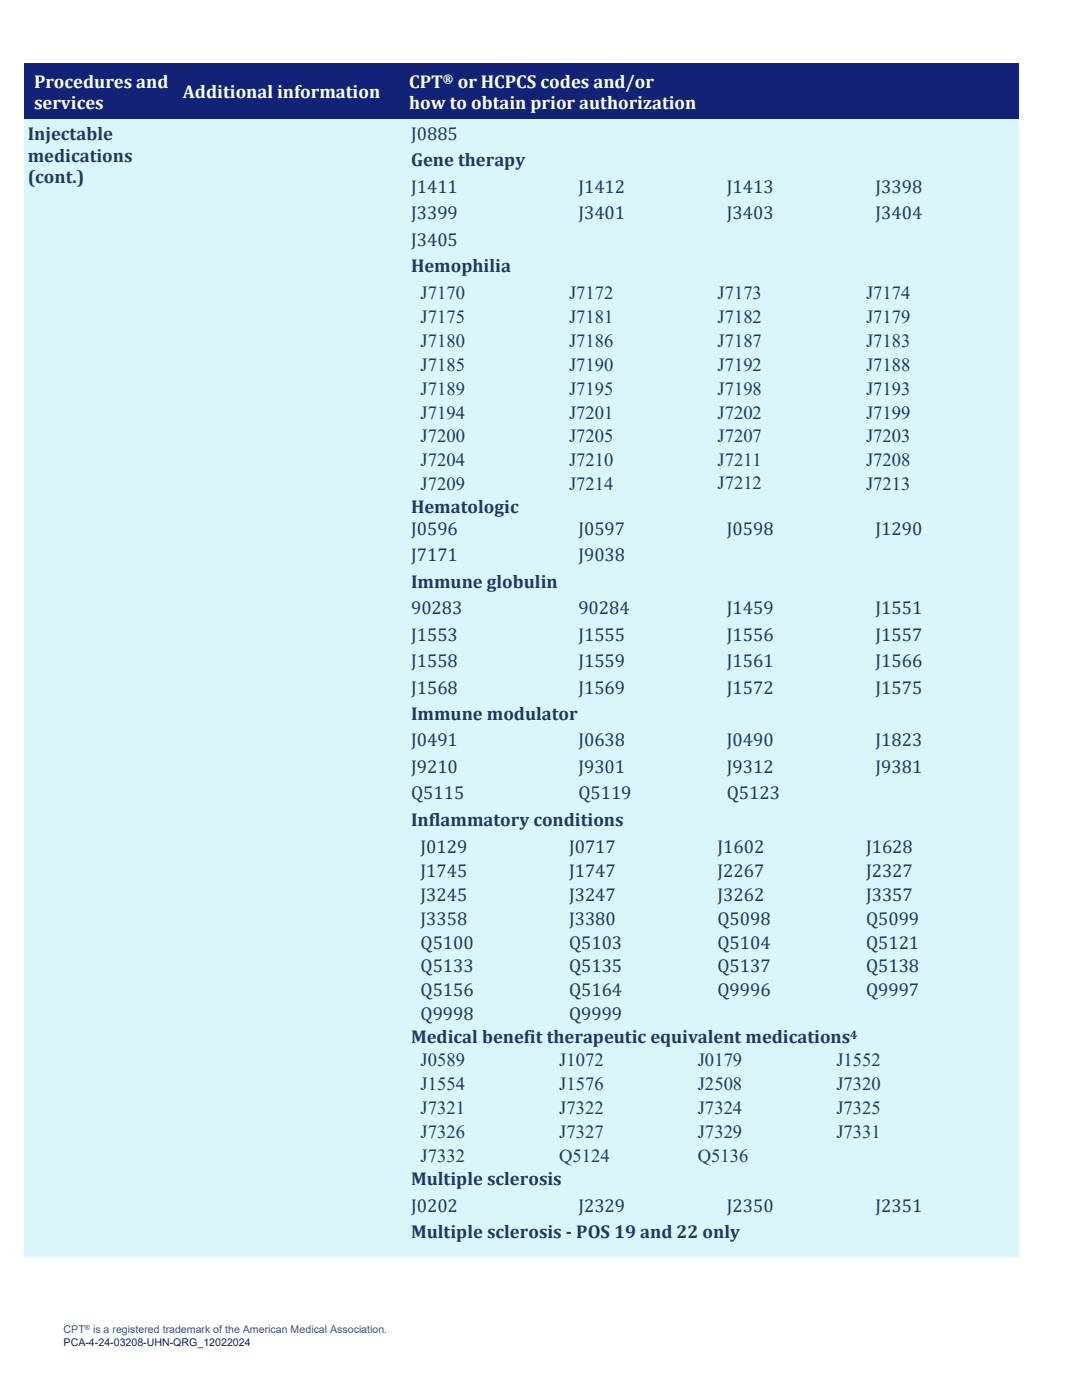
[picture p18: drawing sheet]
<svg xmlns="http://www.w3.org/2000/svg" width="216mm" height="279mm" viewBox="0 0 216 279" stroke-linecap="round" stroke-linejoin="round" font-family="sans-serif">
<defs><g id="words">
<g font-size="3.7" fill="#fff">
<text x="6.8" y="17.5">Procedures and</text>
<text x="81.6" y="17.5">CPT</text>
<text x="91.3" y="17.5">or HCPCS codes and/or</text>
<text x="6.8" y="21.8">services</text>
<text x="36.5" y="19.6">Additional information</text>
<text x="81.6" y="21.8">how to obtain prior authorization</text>
</g>
<g font-size="3.7" fill="#1f3864">
<text x="5.5" y="27.9">Injectable</text>
<text x="82" y="27.9">J0885</text>
<text x="5.5" y="32.3">medications</text>
<text x="82" y="33.2">Gene therapy</text>
<text x="5.5" y="36.6">(cont.)</text>
<text x="82" y="38.5">J1411</text>
<text x="115.4" y="38.5">J1412</text>
<text x="145" y="38.5">J1413</text>
<text x="174.7" y="38.5">J3398</text>
<text x="82" y="43.7">J3399</text>
<text x="115.4" y="43.7">J3401</text>
<text x="145" y="43.7">J3403</text>
<text x="174.7" y="43.7">J3404</text>
<text x="82" y="49">J3405</text>
<text x="82" y="54.3">Hemophilia</text>
<text x="83.9" y="59.7">J7170</text>
<text x="113.5" y="59.7">J7172</text>
<text x="143.2" y="59.7">J7173</text>
<text x="172.8" y="59.7">J7174</text>
<text x="83.9" y="64.5">J7175</text>
<text x="113.5" y="64.5">J7181</text>
<text x="143.2" y="64.5">J7182</text>
<text x="172.8" y="64.5">J7179</text>
<text x="83.9" y="69.3">J7180</text>
<text x="113.5" y="69.3">J7186</text>
<text x="143.2" y="69.3">J7187</text>
<text x="172.8" y="69.3">J7183</text>
<text x="83.9" y="74">J7185</text>
<text x="113.5" y="74">J7190</text>
<text x="143.2" y="74">J7192</text>
<text x="172.8" y="74">J7188</text>
<text x="83.9" y="78.8">J7189</text>
<text x="83.9" y="83.5">J7194</text>
<text x="113.5" y="78.8">J7195</text>
<text x="113.5" y="83.5">J7201</text>
<text x="143.2" y="78.8">J7198</text>
<text x="143.2" y="83.5">J7202</text>
<text x="172.8" y="78.8">J7193</text>
<text x="172.8" y="83.5">J7199</text>
<text x="83.9" y="88.3">J7200</text>
<text x="113.5" y="88.3">J7205</text>
<text x="143.2" y="88.3">J7207</text>
<text x="172.8" y="88.3">J7203</text>
<text x="83.9" y="93.1">J7204</text>
<text x="113.5" y="93.1">J7210</text>
<text x="143.2" y="93.1">J7211</text>
<text x="172.8" y="93.1">J7208</text>
<text x="83.9" y="97.8">J7209</text>
<text x="113.5" y="97.8">J7214</text>
<text x="143.2" y="97.6">J7212</text>
<text x="172.8" y="97.8">J7213</text>
<text x="82" y="102.4">Hematologic</text>
<text x="82" y="106.8">J0596</text>
<text x="115.4" y="106.8">J0597</text>
<text x="145" y="106.8">J0598</text>
<text x="174.7" y="106.8">J1290</text>
<text x="82" y="112">J7171</text>
<text x="115.4" y="112">J9038</text>
<text x="82" y="117.3">Immune globulin</text>
<text x="82" y="122.6">90283</text>
<text x="115.4" y="122.6">90284</text>
<text x="145" y="122.6">J1459</text>
<text x="174.7" y="122.6">J1551</text>
<text x="82" y="127.8">J1553</text>
<text x="115.4" y="127.8">J1555</text>
<text x="145" y="127.8">J1556</text>
<text x="174.7" y="127.8">J1557</text>
<text x="82" y="133.1">J1558</text>
<text x="115.4" y="133.1">J1559</text>
<text x="145" y="133.1">J1561</text>
<text x="174.7" y="133.1">J1566</text>
<text x="82" y="138.4">J1568</text>
<text x="82" y="143.7">Immune modulator</text>
<text x="115.4" y="138.4">J1569</text>
<text x="145" y="138.4">J1572</text>
<text x="174.7" y="138.4">J1575</text>
<text x="82" y="148.9">J0491</text>
<text x="115.4" y="148.9">J0638</text>
<text x="145" y="148.9">J0490</text>
<text x="174.7" y="148.9">J1823</text>
<text x="82" y="154.2">J9210</text>
<text x="115.4" y="154.2">J9301</text>
<text x="145" y="154.2">J9312</text>
<text x="174.7" y="154.2">J9381</text>
<text x="82" y="159.5">Q5115</text>
<text x="115.4" y="159.5">Q5119</text>
<text x="145" y="159.5">Q5123</text>
<text x="82" y="164.8">Inflammatory conditions</text>
<text x="83.9" y="170.3">J0129</text>
<text x="113.5" y="170.3">J0717</text>
<text x="143.2" y="170.3">J1602</text>
<text x="172.8" y="170.3">J1628</text>
<text x="83.9" y="175">J1745</text>
<text x="83.9" y="179.8">J3245</text>
<text x="113.5" y="175">J1747</text>
<text x="113.5" y="179.8">J3247</text>
<text x="143.2" y="175">J2267</text>
<text x="143.2" y="179.8">J3262</text>
<text x="172.8" y="175">J2327</text>
<text x="172.8" y="179.8">J3357</text>
<text x="83.9" y="184.6">J3358</text>
<text x="113.5" y="184.6">J3380</text>
<text x="143.2" y="184.6">Q5098</text>
<text x="172.8" y="184.6">Q5099</text>
<text x="83.9" y="189.3">Q5100</text>
<text x="113.5" y="189.3">Q5103</text>
<text x="143.2" y="189.3">Q5104</text>
<text x="172.8" y="189.3">Q5121</text>
<text x="83.9" y="194.1">Q5133</text>
<text x="113.5" y="194.1">Q5135</text>
<text x="143.2" y="194.1">Q5137</text>
<text x="172.8" y="194.1">Q5138</text>
<text x="83.9" y="198.8">Q5156</text>
<text x="83.9" y="203.6">Q9998</text>
<text x="113.5" y="198.8">Q5164</text>
<text x="113.5" y="203.6">Q9999</text>
<text x="143.2" y="198.8">Q9996</text>
<text x="172.8" y="198.8">Q9997</text>
<text x="82" y="208.2">Medical benefit therapeutic equivalent medications</text>
<text x="83.9" y="212.7">J0589</text>
<text x="111.6" y="212.7">J1072</text>
<text x="139.2" y="212.7">J0179</text>
<text x="166.9" y="212.7">J1552</text>
<text x="83.9" y="217.5">J1554</text>
<text x="111.6" y="217.5">J1576</text>
<text x="139.2" y="217.5">J2508</text>
<text x="166.9" y="217.5">J7320</text>
<text x="83.9" y="222.3">J7321</text>
<text x="83.9" y="227.1">J7326</text>
<text x="111.6" y="222.3">J7322</text>
<text x="111.6" y="227.1">J7327</text>
<text x="139.2" y="222.3">J7324</text>
<text x="139.2" y="227.1">J7329</text>
<text x="166.9" y="222.3">J7325</text>
<text x="166.9" y="227.1">J7331</text>
<text x="83.9" y="232">J7332</text>
<text x="111.6" y="232">Q5124</text>
<text x="139.2" y="232">Q5136</text>
<text x="82" y="236.6">Multiple sclerosis</text>
<text x="82" y="241.8">J0202</text>
<text x="115.4" y="241.8">J2329</text>
<text x="145" y="241.8">J2350</text>
<text x="174.7" y="241.8">J2351</text>
<text x="82" y="247.1">Multiple sclerosis - POS 19 and 22 only</text>
</g>
<text font-size="2.5" fill="#fff" x="88.4" y="16.6">®</text>
<text font-size="2.5" fill="#1f3864" x="169.7" y="207.3">4</text>
<g font-size="2.1" fill="#44546a">
<text x="12.7" y="266.1">CPT</text>
<text x="18.6" y="266.1">is a registered trademark of the American Medical Association.</text>
</g>
<text font-size="2.1" fill="#222a35" x="12.7" y="268.5">PCA-4-24-03208-UHN-QRG_12022024</text>
<text font-size="1.4" fill="#44546a" x="16.9" y="265.4">®</text>
</g></defs>
<g fill="#122377">
<path d="M4.8 12.7h29.7v11.2h-29.7z" fill-rule="evenodd"/>
<path d="M5.5 13.9h28.2v4.4h-28.2z" fill-rule="evenodd"/>
<path d="M5.5 18.3h28.2v4.3h-28.2z" fill-rule="evenodd"/>
<path d="M34.5 12.7h44.9v11.2h-44.9z" fill-rule="evenodd"/>
<path d="M35.2 16.1h43.4v4.4h-43.4z" fill-rule="evenodd"/>
<path d="M79.4 12.7h123.8v11.2h-123.8z" fill-rule="evenodd"/>
<path d="M80.1 13.9h122.3v4.4h-122.3z" fill-rule="evenodd"/>
<path d="M80.1 18.3h122.3v4.3h-122.3z" fill-rule="evenodd"/>
<path d="M4.8 12.7h29.7v.5h-29.7z" fill-rule="evenodd"/>
<path d="M34.5 12.7h44.9v.5h-44.9z" fill-rule="evenodd"/>
<path d="M79.4 12.7h123.8v.5h-123.8z" fill-rule="evenodd"/>
<path d="M4.8 23.4h29.7v.5h-29.7z" fill-rule="evenodd"/>
<path d="M34.5 23.4h44.9v.5h-44.9z" fill-rule="evenodd"/>
<path d="M79.4 23.4h123.8v.5h-123.8z" fill-rule="evenodd"/>
</g>
<g fill="#d9f6fa">
<path d="M4.8 23.9h29.7v226.8h-29.7z" fill-rule="evenodd"/>
<path d="M5.5 28.7h28.2v4.4h-28.2z" fill-rule="evenodd"/>
<path d="M5.5 33.1h28.2v4.3h-28.2z" fill-rule="evenodd"/>
<path d="M5.5 37.4h28.2v4.4h-28.2z" fill-rule="evenodd"/>
<path d="M5.5 41.8h28.2v4.3h-28.2z" fill-rule="evenodd"/>
<path d="M5.5 46.1h28.2v4.3h-28.2z" fill-rule="evenodd"/>
<path d="M5.5 50.4h28.2v4.4h-28.2z" fill-rule="evenodd"/>
<path d="M5.5 54.8h28.2v4.3h-28.2z" fill-rule="evenodd"/>
<path d="M5.5 59.1h28.2v4.4h-28.2z" fill-rule="evenodd"/>
<path d="M5.5 63.5h28.2v4.3h-28.2z" fill-rule="evenodd"/>
<path d="M5.5 67.8h28.2v4.4h-28.2z" fill-rule="evenodd"/>
<path d="M5.5 72.2h28.2v4.3h-28.2z" fill-rule="evenodd"/>
<path d="M5.5 76.5h28.2v4.4h-28.2z" fill-rule="evenodd"/>
<path d="M5.5 80.9h28.2v4.3h-28.2z" fill-rule="evenodd"/>
<path d="M5.5 85.2h28.2v4.3h-28.2z" fill-rule="evenodd"/>
<path d="M5.5 89.5h28.2v4.4h-28.2z" fill-rule="evenodd"/>
<path d="M5.5 93.9h28.2v4.3h-28.2z" fill-rule="evenodd"/>
<path d="M5.5 98.2h28.2v4.4h-28.2z" fill-rule="evenodd"/>
<path d="M5.5 102.6h28.2v4.3h-28.2z" fill-rule="evenodd"/>
<path d="M5.5 106.9h28.2v4.4h-28.2z" fill-rule="evenodd"/>
<path d="M5.5 111.3h28.2v4.3h-28.2z" fill-rule="evenodd"/>
<path d="M5.5 115.6h28.2v4.3h-28.2z" fill-rule="evenodd"/>
<path d="M5.5 119.9h28.2v4.4h-28.2z" fill-rule="evenodd"/>
<path d="M5.5 124.3h28.2v4.3h-28.2z" fill-rule="evenodd"/>
<path d="M5.5 128.6h28.2v4.4h-28.2z" fill-rule="evenodd"/>
<path d="M5.5 133h28.2v4.3h-28.2z" fill-rule="evenodd"/>
<path d="M5.5 137.3h28.2v4.3h-28.2z" fill-rule="evenodd"/>
<path d="M5.5 141.6h28.2v4.4h-28.2z" fill-rule="evenodd"/>
<path d="M5.5 146h28.2v4.3h-28.2z" fill-rule="evenodd"/>
<path d="M5.5 150.3h28.2v4.4h-28.2z" fill-rule="evenodd"/>
<path d="M5.5 154.7h28.2v4.3h-28.2z" fill-rule="evenodd"/>
<path d="M5.5 159h28.2v4.4h-28.2z" fill-rule="evenodd"/>
<path d="M5.5 163.4h28.2v4.3h-28.2z" fill-rule="evenodd"/>
<path d="M5.5 167.7h28.2v4.3h-28.2z" fill-rule="evenodd"/>
<path d="M5.5 172h28.2v4.4h-28.2z" fill-rule="evenodd"/>
<path d="M5.5 176.4h28.2v4.3h-28.2z" fill-rule="evenodd"/>
<path d="M5.5 180.7h28.2v4.4h-28.2z" fill-rule="evenodd"/>
<path d="M5.5 185.1h28.2v4.3h-28.2z" fill-rule="evenodd"/>
<path d="M5.5 189.4h28.2v4.4h-28.2z" fill-rule="evenodd"/>
<path d="M5.5 193.8h28.2v4.3h-28.2z" fill-rule="evenodd"/>
<path d="M5.5 198.1h28.2v4.3h-28.2z" fill-rule="evenodd"/>
<path d="M5.5 202.4h28.2v4.4h-28.2z" fill-rule="evenodd"/>
<path d="M5.5 206.8h28.2v4.3h-28.2z" fill-rule="evenodd"/>
<path d="M5.5 211.1h28.2v4.4h-28.2z" fill-rule="evenodd"/>
<path d="M5.5 215.5h28.2v4.3h-28.2z" fill-rule="evenodd"/>
<path d="M5.5 219.8h28.2v4.4h-28.2z" fill-rule="evenodd"/>
<path d="M5.5 224.2h28.2v4.3h-28.2z" fill-rule="evenodd"/>
<path d="M5.5 228.5h28.2v4.3h-28.2z" fill-rule="evenodd"/>
<path d="M5.5 232.8h28.2v4.4h-28.2z" fill-rule="evenodd"/>
<path d="M5.5 237.2h28.2v4.3h-28.2z" fill-rule="evenodd"/>
<path d="M5.5 241.5h28.2v4.4h-28.2z" fill-rule="evenodd"/>
<path d="M34.5 23.9h44.9v226.8h-44.9z" fill-rule="evenodd"/>
<path d="M79.4 23.9h123.8v226.8h-123.8z" fill-rule="evenodd"/>
<path d="M80.1 24.4h33.4v5.3h-33.4z" fill-rule="evenodd"/>
<path d="M113.5 24.4h29.7v5.3h-29.7z" fill-rule="evenodd"/>
<path d="M143.1 24.4h29.7v5.3h-29.7z" fill-rule="evenodd"/>
<path d="M172.8 24.4h29.6v5.3h-29.6z" fill-rule="evenodd"/>
<path d="M80.1 29.7h122.3v5.2h-122.3z" fill-rule="evenodd"/>
<path d="M80.1 34.9h33.4v5.3h-33.4z" fill-rule="evenodd"/>
<path d="M113.5 34.9h29.7v5.3h-29.7z" fill-rule="evenodd"/>
<path d="M143.1 34.9h29.7v5.3h-29.7z" fill-rule="evenodd"/>
<path d="M172.8 34.9h29.6v5.3h-29.6z" fill-rule="evenodd"/>
<path d="M80.1 40.2h33.4v5.3h-33.4z" fill-rule="evenodd"/>
<path d="M113.5 40.2h29.7v5.3h-29.7z" fill-rule="evenodd"/>
<path d="M143.1 40.2h29.7v5.3h-29.7z" fill-rule="evenodd"/>
<path d="M172.8 40.2h29.6v5.3h-29.6z" fill-rule="evenodd"/>
<path d="M80.1 45.5h33.4v5.3h-33.4z" fill-rule="evenodd"/>
<path d="M113.5 45.5h29.7v5.3h-29.7z" fill-rule="evenodd"/>
<path d="M143.1 45.5h29.7v5.3h-29.7z" fill-rule="evenodd"/>
<path d="M172.8 45.5h29.6v5.3h-29.6z" fill-rule="evenodd"/>
<path d="M80.1 50.8h122.3v5.2h-122.3z" fill-rule="evenodd"/>
<path d="M80.1 56h122.3v47.3h-122.3z" fill-rule="evenodd"/>
<path d="M82 56h29.6v4.8h-29.6z" fill-rule="evenodd"/>
<path d="M83.9 56.3h25.8v4.3h-25.8z" fill-rule="evenodd"/>
<path d="M111.6 56h29.7v4.8h-29.7z" fill-rule="evenodd"/>
<path d="M113.5 56.3h25.9v4.3h-25.9z" fill-rule="evenodd"/>
<path d="M141.3 56h29.6v4.8h-29.6z" fill-rule="evenodd"/>
<path d="M143.2 56.3h25.8v4.3h-25.8z" fill-rule="evenodd"/>
<path d="M170.9 56h29.6v4.8h-29.6z" fill-rule="evenodd"/>
<path d="M172.8 56.3h25.8v4.3h-25.8z" fill-rule="evenodd"/>
<path d="M82 60.8h29.6v4.8h-29.6z" fill-rule="evenodd"/>
<path d="M111.6 60.8h29.7v4.8h-29.7z" fill-rule="evenodd"/>
<path d="M141.3 60.8h29.6v4.8h-29.6z" fill-rule="evenodd"/>
<path d="M170.9 60.8h29.6v4.8h-29.6z" fill-rule="evenodd"/>
<path d="M82 65.6h29.6v4.7h-29.6z" fill-rule="evenodd"/>
<path d="M83.9 65.8h25.8v4.3h-25.8z" fill-rule="evenodd"/>
<path d="M111.6 65.6h29.7v4.7h-29.7z" fill-rule="evenodd"/>
<path d="M113.5 65.8h25.9v4.3h-25.9z" fill-rule="evenodd"/>
<path d="M141.3 65.6h29.6v4.7h-29.6z" fill-rule="evenodd"/>
<path d="M143.2 65.8h25.8v4.3h-25.8z" fill-rule="evenodd"/>
<path d="M170.9 65.6h29.6v4.7h-29.6z" fill-rule="evenodd"/>
<path d="M172.8 65.8h25.8v4.3h-25.8z" fill-rule="evenodd"/>
<path d="M82 70.3h29.6v4.8h-29.6z" fill-rule="evenodd"/>
<path d="M111.6 70.3h29.7v4.8h-29.7z" fill-rule="evenodd"/>
<path d="M141.3 70.3h29.6v4.8h-29.6z" fill-rule="evenodd"/>
<path d="M170.9 70.3h29.6v4.8h-29.6z" fill-rule="evenodd"/>
<path d="M82 75.1h29.6v4.7h-29.6z" fill-rule="evenodd"/>
<path d="M83.9 75.3h25.8v4.3h-25.8z" fill-rule="evenodd"/>
<path d="M111.6 75.1h29.7v4.7h-29.7z" fill-rule="evenodd"/>
<path d="M113.5 75.3h25.9v4.3h-25.9z" fill-rule="evenodd"/>
<path d="M141.3 75.1h29.6v4.7h-29.6z" fill-rule="evenodd"/>
<path d="M143.2 75.3h25.8v4.3h-25.8z" fill-rule="evenodd"/>
<path d="M170.9 75.1h29.6v4.7h-29.6z" fill-rule="evenodd"/>
<path d="M172.8 75.3h25.8v4.3h-25.8z" fill-rule="evenodd"/>
<path d="M82 79.8h29.6v4.8h-29.6z" fill-rule="evenodd"/>
<path d="M111.6 79.8h29.7v4.8h-29.7z" fill-rule="evenodd"/>
<path d="M141.3 79.8h29.6v4.8h-29.6z" fill-rule="evenodd"/>
<path d="M170.9 79.8h29.6v4.8h-29.6z" fill-rule="evenodd"/>
<path d="M82 84.6h29.6v4.8h-29.6z" fill-rule="evenodd"/>
<path d="M83.9 84.9h25.8v4.2h-25.8z" fill-rule="evenodd"/>
<path d="M111.6 84.6h29.7v4.8h-29.7z" fill-rule="evenodd"/>
<path d="M113.5 84.9h25.9v4.2h-25.9z" fill-rule="evenodd"/>
<path d="M141.3 84.6h29.6v4.8h-29.6z" fill-rule="evenodd"/>
<path d="M143.2 84.9h25.8v4.2h-25.8z" fill-rule="evenodd"/>
<path d="M170.9 84.6h29.6v4.8h-29.6z" fill-rule="evenodd"/>
<path d="M172.8 84.9h25.8v4.2h-25.8z" fill-rule="evenodd"/>
<path d="M82 89.4h29.6v4.7h-29.6z" fill-rule="evenodd"/>
<path d="M111.6 89.4h29.7v4.7h-29.7z" fill-rule="evenodd"/>
<path d="M141.3 89.4h29.6v4.7h-29.6z" fill-rule="evenodd"/>
<path d="M170.9 89.4h29.6v4.7h-29.6z" fill-rule="evenodd"/>
<path d="M82 94.1h29.6v4.8h-29.6z" fill-rule="evenodd"/>
<path d="M83.9 94.4h25.8v4.3h-25.8z" fill-rule="evenodd"/>
<path d="M111.6 94.1h29.7v4.8h-29.7z" fill-rule="evenodd"/>
<path d="M113.5 94.4h25.9v4.3h-25.9z" fill-rule="evenodd"/>
<path d="M141.3 94.1h29.6v4.8h-29.6z" fill-rule="evenodd"/>
<path d="M170.9 94.1h29.6v4.8h-29.6z" fill-rule="evenodd"/>
<path d="M172.8 94.4h25.8v4.3h-25.8z" fill-rule="evenodd"/>
<path d="M80.1 103.3h33.4v5.2h-33.4z" fill-rule="evenodd"/>
<path d="M113.5 103.3h29.7v5.2h-29.7z" fill-rule="evenodd"/>
<path d="M143.1 103.3h29.7v5.2h-29.7z" fill-rule="evenodd"/>
<path d="M172.8 103.3h29.6v5.2h-29.6z" fill-rule="evenodd"/>
<path d="M80.1 108.5h33.4v5.3h-33.4z" fill-rule="evenodd"/>
<path d="M113.5 108.5h29.7v5.3h-29.7z" fill-rule="evenodd"/>
<path d="M143.1 108.5h29.7v5.3h-29.7z" fill-rule="evenodd"/>
<path d="M172.8 108.5h29.6v5.3h-29.6z" fill-rule="evenodd"/>
<path d="M80.1 113.8h122.3v5.3h-122.3z" fill-rule="evenodd"/>
<path d="M80.1 119.1h33.4v5.2h-33.4z" fill-rule="evenodd"/>
<path d="M113.5 119.1h29.7v5.2h-29.7z" fill-rule="evenodd"/>
<path d="M143.1 119.1h29.7v5.2h-29.7z" fill-rule="evenodd"/>
<path d="M172.8 119.1h29.6v5.2h-29.6z" fill-rule="evenodd"/>
<path d="M80.1 124.3h33.4v5.3h-33.4z" fill-rule="evenodd"/>
<path d="M113.5 124.3h29.7v5.3h-29.7z" fill-rule="evenodd"/>
<path d="M143.1 124.3h29.7v5.3h-29.7z" fill-rule="evenodd"/>
<path d="M172.8 124.3h29.6v5.3h-29.6z" fill-rule="evenodd"/>
<path d="M80.1 129.6h33.4v5.3h-33.4z" fill-rule="evenodd"/>
<path d="M113.5 129.6h29.7v5.3h-29.7z" fill-rule="evenodd"/>
<path d="M143.1 129.6h29.7v5.3h-29.7z" fill-rule="evenodd"/>
<path d="M172.8 129.6h29.6v5.3h-29.6z" fill-rule="evenodd"/>
<path d="M80.1 134.9h33.4v5.3h-33.4z" fill-rule="evenodd"/>
<path d="M113.5 134.9h29.7v5.3h-29.7z" fill-rule="evenodd"/>
<path d="M143.1 134.9h29.7v5.3h-29.7z" fill-rule="evenodd"/>
<path d="M172.8 134.9h29.6v5.3h-29.6z" fill-rule="evenodd"/>
<path d="M80.1 140.2h122.3v5.2h-122.3z" fill-rule="evenodd"/>
<path d="M80.1 145.4h33.4v5.3h-33.4z" fill-rule="evenodd"/>
<path d="M113.5 145.4h29.7v5.3h-29.7z" fill-rule="evenodd"/>
<path d="M143.1 145.4h29.7v5.3h-29.7z" fill-rule="evenodd"/>
<path d="M172.8 145.4h29.6v5.3h-29.6z" fill-rule="evenodd"/>
<path d="M80.1 150.7h33.4v5.3h-33.4z" fill-rule="evenodd"/>
<path d="M113.5 150.7h29.7v5.3h-29.7z" fill-rule="evenodd"/>
<path d="M143.1 150.7h29.7v5.3h-29.7z" fill-rule="evenodd"/>
<path d="M172.8 150.7h29.6v5.3h-29.6z" fill-rule="evenodd"/>
<path d="M80.1 156h33.4v5.2h-33.4z" fill-rule="evenodd"/>
<path d="M113.5 156h29.7v5.2h-29.7z" fill-rule="evenodd"/>
<path d="M143.1 156h29.7v5.2h-29.7z" fill-rule="evenodd"/>
<path d="M172.8 156h29.6v5.2h-29.6z" fill-rule="evenodd"/>
<path d="M80.1 161.2h122.3v5.3h-122.3z" fill-rule="evenodd"/>
<path d="M80.1 166.5h122.3v66.5h-122.3z" fill-rule="evenodd"/>
<path d="M82 166.5h29.6v4.8h-29.6z" fill-rule="evenodd"/>
<path d="M111.6 166.5h29.7v4.8h-29.7z" fill-rule="evenodd"/>
<path d="M141.3 166.5h29.6v4.8h-29.6z" fill-rule="evenodd"/>
<path d="M170.9 166.5h29.6v4.8h-29.6z" fill-rule="evenodd"/>
<path d="M82 171.3h29.6v4.8h-29.6z" fill-rule="evenodd"/>
<path d="M83.9 171.5h25.8v4.4h-25.8z" fill-rule="evenodd"/>
<path d="M111.6 171.3h29.7v4.8h-29.7z" fill-rule="evenodd"/>
<path d="M113.5 171.5h25.9v4.4h-25.9z" fill-rule="evenodd"/>
<path d="M141.3 171.3h29.6v4.8h-29.6z" fill-rule="evenodd"/>
<path d="M143.2 171.5h25.8v4.4h-25.8z" fill-rule="evenodd"/>
<path d="M170.9 171.3h29.6v4.8h-29.6z" fill-rule="evenodd"/>
<path d="M172.8 171.5h25.8v4.4h-25.8z" fill-rule="evenodd"/>
<path d="M82 176.1h29.6v4.7h-29.6z" fill-rule="evenodd"/>
<path d="M111.6 176.1h29.7v4.7h-29.7z" fill-rule="evenodd"/>
<path d="M141.3 176.1h29.6v4.7h-29.6z" fill-rule="evenodd"/>
<path d="M170.9 176.1h29.6v4.7h-29.6z" fill-rule="evenodd"/>
<path d="M82 180.8h29.6v4.8h-29.6z" fill-rule="evenodd"/>
<path d="M83.9 181h25.8v4.4h-25.8z" fill-rule="evenodd"/>
<path d="M111.6 180.8h29.7v4.8h-29.7z" fill-rule="evenodd"/>
<path d="M113.5 181h25.9v4.4h-25.9z" fill-rule="evenodd"/>
<path d="M141.3 180.8h29.6v4.8h-29.6z" fill-rule="evenodd"/>
<path d="M143.2 181h25.8v4.4h-25.8z" fill-rule="evenodd"/>
<path d="M170.9 180.8h29.6v4.8h-29.6z" fill-rule="evenodd"/>
<path d="M172.8 181h25.8v4.4h-25.8z" fill-rule="evenodd"/>
<path d="M82 185.6h29.6v4.8h-29.6z" fill-rule="evenodd"/>
<path d="M111.6 185.6h29.7v4.8h-29.7z" fill-rule="evenodd"/>
<path d="M141.3 185.6h29.6v4.8h-29.6z" fill-rule="evenodd"/>
<path d="M170.9 185.6h29.6v4.8h-29.6z" fill-rule="evenodd"/>
<path d="M82 190.4h29.6v4.7h-29.6z" fill-rule="evenodd"/>
<path d="M83.9 190.6h25.8v4.3h-25.8z" fill-rule="evenodd"/>
<path d="M111.6 190.4h29.7v4.7h-29.7z" fill-rule="evenodd"/>
<path d="M113.5 190.6h25.9v4.3h-25.9z" fill-rule="evenodd"/>
<path d="M141.3 190.4h29.6v4.7h-29.6z" fill-rule="evenodd"/>
<path d="M143.2 190.6h25.8v4.3h-25.8z" fill-rule="evenodd"/>
<path d="M170.9 190.4h29.6v4.7h-29.6z" fill-rule="evenodd"/>
<path d="M172.8 190.6h25.8v4.3h-25.8z" fill-rule="evenodd"/>
<path d="M82 195.1h29.6v4.8h-29.6z" fill-rule="evenodd"/>
<path d="M111.6 195.1h29.7v4.8h-29.7z" fill-rule="evenodd"/>
<path d="M141.3 195.1h29.6v4.8h-29.6z" fill-rule="evenodd"/>
<path d="M170.9 195.1h29.6v4.8h-29.6z" fill-rule="evenodd"/>
<path d="M82 199.9h29.6v4.7h-29.6z" fill-rule="evenodd"/>
<path d="M83.9 200.1h25.8v4.3h-25.8z" fill-rule="evenodd"/>
<path d="M111.6 199.9h29.7v4.7h-29.7z" fill-rule="evenodd"/>
<path d="M113.5 200.1h25.9v4.3h-25.9z" fill-rule="evenodd"/>
<path d="M141.3 199.9h29.6v4.7h-29.6z" fill-rule="evenodd"/>
<path d="M170.9 199.9h29.6v4.7h-29.6z" fill-rule="evenodd"/>
<path d="M82 204.6h118.5v4.4h-118.5z" fill-rule="evenodd"/>
<path d="M82 209h27.7v4.8h-27.7z" fill-rule="evenodd"/>
<path d="M109.7 209h27.6v4.8h-27.6z" fill-rule="evenodd"/>
<path d="M137.3 209h27.7v4.8h-27.7z" fill-rule="evenodd"/>
<path d="M165 209h27.7v4.8h-27.7z" fill-rule="evenodd"/>
<path d="M82 213.8h27.7v4.8h-27.7z" fill-rule="evenodd"/>
<path d="M83.9 214.1h23.9v4.2h-23.9z" fill-rule="evenodd"/>
<path d="M109.7 213.8h27.6v4.8h-27.6z" fill-rule="evenodd"/>
<path d="M111.6 214.1h23.8v4.2h-23.8z" fill-rule="evenodd"/>
<path d="M137.3 213.8h27.7v4.8h-27.7z" fill-rule="evenodd"/>
<path d="M139.2 214.1h23.9v4.2h-23.9z" fill-rule="evenodd"/>
<path d="M165 213.8h27.7v4.8h-27.7z" fill-rule="evenodd"/>
<path d="M166.9 214.1h23.9v4.2h-23.9z" fill-rule="evenodd"/>
<path d="M82 218.6h27.7v4.8h-27.7z" fill-rule="evenodd"/>
<path d="M83.9 218.9h23.9v4.2h-23.9z" fill-rule="evenodd"/>
<path d="M109.7 218.6h27.6v4.8h-27.6z" fill-rule="evenodd"/>
<path d="M111.6 218.9h23.8v4.2h-23.8z" fill-rule="evenodd"/>
<path d="M137.3 218.6h27.7v4.8h-27.7z" fill-rule="evenodd"/>
<path d="M139.2 218.9h23.9v4.2h-23.9z" fill-rule="evenodd"/>
<path d="M165 218.6h27.7v4.8h-27.7z" fill-rule="evenodd"/>
<path d="M166.9 218.9h23.9v4.2h-23.9z" fill-rule="evenodd"/>
<path d="M82 223.4h27.7v4.8h-27.7z" fill-rule="evenodd"/>
<path d="M109.7 223.4h27.6v4.8h-27.6z" fill-rule="evenodd"/>
<path d="M137.3 223.4h27.7v4.8h-27.7z" fill-rule="evenodd"/>
<path d="M165 223.4h27.7v4.8h-27.7z" fill-rule="evenodd"/>
<path d="M83.9 228.5h23.9v4.3h-23.9z" fill-rule="evenodd"/>
<path d="M111.6 228.5h23.8v4.3h-23.8z" fill-rule="evenodd"/>
<path d="M139.2 228.5h23.9v4.3h-23.9z" fill-rule="evenodd"/>
<path d="M80.1 233h122.3v5.3h-122.3z" fill-rule="evenodd"/>
<path d="M80.1 238.3h33.4v5.3h-33.4z" fill-rule="evenodd"/>
<path d="M113.5 238.3h29.7v5.3h-29.7z" fill-rule="evenodd"/>
<path d="M143.1 238.3h29.7v5.3h-29.7z" fill-rule="evenodd"/>
<path d="M172.8 238.3h29.6v5.3h-29.6z" fill-rule="evenodd"/>
<path d="M80.1 243.6h122.3v5.3h-122.3z" fill-rule="evenodd"/>
<path d="M4.8 23.9h29.7v.5h-29.7z" fill-rule="evenodd"/>
<path d="M34.5 23.9h44.9v.5h-44.9z" fill-rule="evenodd"/>
<path d="M79.4 23.9h123.8v.5h-123.8z" fill-rule="evenodd"/>
<path d="M4.8 250.2h29.7v.5h-29.7z" fill-rule="evenodd"/>
<path d="M34.5 250.2h44.9v.5h-44.9z" fill-rule="evenodd"/>
<path d="M79.4 250.2h123.8v.5h-123.8z" fill-rule="evenodd"/>
</g>
<g fill="#d9f6fa">
<path d="M5.5 24.4h28.2v4.3h-28.2z"/>
<path d="M5.5 245.9h28.2v4.3h-28.2z"/>
<path d="M82 24.4h29.6v4.3h-29.6z"/>
<path d="M115.4 24.4h25.8v4.3h-25.8z"/>
<path d="M145 24.4h25.9v4.3h-25.9z"/>
<path d="M174.7 24.4h25.8v4.3h-25.8z"/>
<path d="M82 29.7h118.5v4.3h-118.5z"/>
<path d="M82 34.9h29.6v4.4h-29.6z"/>
<path d="M115.4 34.9h25.8v4.4h-25.8z"/>
<path d="M145 34.9h25.9v4.4h-25.9z"/>
<path d="M174.7 34.9h25.8v4.4h-25.8z"/>
<path d="M82 40.2h29.6v4.4h-29.6z"/>
<path d="M115.4 40.2h25.8v4.4h-25.8z"/>
<path d="M145 40.2h25.9v4.4h-25.9z"/>
<path d="M174.7 40.2h25.8v4.4h-25.8z"/>
<path d="M82 45.5h29.6v4.3h-29.6z"/>
<path d="M115.4 45.5h25.8v4.3h-25.8z"/>
<path d="M145 45.5h25.9v4.3h-25.9z"/>
<path d="M174.7 45.5h25.8v4.3h-25.8z"/>
<path d="M82 50.8h118.5v4.3h-118.5z"/>
<path d="M83.9 61h25.8v4.3h-25.8z"/>
<path d="M113.5 61h25.9v4.3h-25.9z"/>
<path d="M143.2 61h25.8v4.3h-25.8z"/>
<path d="M172.8 61h25.8v4.3h-25.8z"/>
<path d="M83.9 70.6h25.8v4.2h-25.8z"/>
<path d="M113.5 70.6h25.9v4.2h-25.9z"/>
<path d="M143.2 70.6h25.8v4.2h-25.8z"/>
<path d="M172.8 70.6h25.8v4.2h-25.8z"/>
<path d="M83.9 80.1h25.8v4.3h-25.8z"/>
<path d="M113.5 80.1h25.9v4.3h-25.9z"/>
<path d="M143.2 80.1h25.8v4.3h-25.8z"/>
<path d="M172.8 80.1h25.8v4.3h-25.8z"/>
<path d="M83.9 89.6h25.8v4.3h-25.8z"/>
<path d="M113.5 89.6h25.9v4.3h-25.9z"/>
<path d="M143.2 89.6h25.8v4.3h-25.8z"/>
<path d="M172.8 89.6h25.8v4.3h-25.8z"/>
<path d="M143.2 94.1h25.8v4.3h-25.8z"/>
<path d="M82 98.9h118.5v4.4h-118.5z"/>
<path d="M82 103.3h29.6v4.3h-29.6z"/>
<path d="M115.4 103.3h25.8v4.3h-25.8z"/>
<path d="M145 103.3h25.9v4.3h-25.9z"/>
<path d="M174.7 103.3h25.8v4.3h-25.8z"/>
<path d="M82 108.5h29.6v4.4h-29.6z"/>
<path d="M115.4 108.5h25.8v4.4h-25.8z"/>
<path d="M145 108.5h25.9v4.4h-25.9z"/>
<path d="M174.7 108.5h25.8v4.4h-25.8z"/>
<path d="M82 113.8h118.5v4.3h-118.5z"/>
<path d="M82 119.1h29.6v4.3h-29.6z"/>
<path d="M115.4 119.1h25.8v4.3h-25.8z"/>
<path d="M145 119.1h25.9v4.3h-25.9z"/>
<path d="M174.7 119.1h25.8v4.3h-25.8z"/>
<path d="M82 124.3h29.6v4.4h-29.6z"/>
<path d="M115.4 124.3h25.8v4.4h-25.8z"/>
<path d="M145 124.3h25.9v4.4h-25.9z"/>
<path d="M174.7 124.3h25.8v4.4h-25.8z"/>
<path d="M82 129.6h29.6v4.4h-29.6z"/>
<path d="M115.4 129.6h25.8v4.4h-25.8z"/>
<path d="M145 129.6h25.9v4.4h-25.9z"/>
<path d="M174.7 129.6h25.8v4.4h-25.8z"/>
<path d="M82 134.9h29.6v4.3h-29.6z"/>
<path d="M115.4 134.9h25.8v4.3h-25.8z"/>
<path d="M145 134.9h25.9v4.3h-25.9z"/>
<path d="M174.7 134.9h25.8v4.3h-25.8z"/>
<path d="M82 140.2h118.5v4.3h-118.5z"/>
<path d="M82 145.4h29.6v4.4h-29.6z"/>
<path d="M115.4 145.4h25.8v4.4h-25.8z"/>
<path d="M145 145.4h25.9v4.4h-25.9z"/>
<path d="M174.7 145.4h25.8v4.4h-25.8z"/>
<path d="M82 150.7h29.6v4.3h-29.6z"/>
<path d="M115.4 150.7h25.8v4.3h-25.8z"/>
<path d="M145 150.7h25.9v4.3h-25.9z"/>
<path d="M174.7 150.7h25.8v4.3h-25.8z"/>
<path d="M82 156h29.6v4.3h-29.6z"/>
<path d="M115.4 156h25.8v4.3h-25.8z"/>
<path d="M145 156h25.9v4.3h-25.9z"/>
<path d="M174.7 156h25.8v4.3h-25.8z"/>
<path d="M82 161.2h118.5v4.4h-118.5z"/>
<path d="M83.9 166.8h25.8v4.3h-25.8z"/>
<path d="M113.5 166.8h25.9v4.3h-25.9z"/>
<path d="M143.2 166.8h25.8v4.3h-25.8z"/>
<path d="M172.8 166.8h25.8v4.3h-25.8z"/>
<path d="M83.9 176.3h25.8v4.3h-25.8z"/>
<path d="M113.5 176.3h25.9v4.3h-25.9z"/>
<path d="M143.2 176.3h25.8v4.3h-25.8z"/>
<path d="M172.8 176.3h25.8v4.3h-25.8z"/>
<path d="M83.9 185.8h25.8v4.3h-25.8z"/>
<path d="M113.5 185.8h25.9v4.3h-25.9z"/>
<path d="M143.2 185.8h25.8v4.3h-25.8z"/>
<path d="M172.8 185.8h25.8v4.3h-25.8z"/>
<path d="M83.9 195.3h25.8v4.4h-25.8z"/>
<path d="M113.5 195.3h25.9v4.4h-25.9z"/>
<path d="M143.2 195.3h25.8v4.4h-25.8z"/>
<path d="M172.8 195.3h25.8v4.4h-25.8z"/>
<path d="M83.9 209.3h23.9v4.2h-23.9z"/>
<path d="M111.6 209.3h23.8v4.2h-23.8z"/>
<path d="M139.2 209.3h23.9v4.2h-23.9z"/>
<path d="M166.9 209.3h23.9v4.2h-23.9z"/>
<path d="M83.9 223.7h23.9v4.3h-23.9z"/>
<path d="M111.6 223.7h23.8v4.3h-23.8z"/>
<path d="M139.2 223.7h23.9v4.3h-23.9z"/>
<path d="M166.9 223.7h23.9v4.3h-23.9z"/>
<path d="M82 228.2h27.7v4.8h-27.7z"/>
<path d="M109.7 228.2h27.6v4.8h-27.6z"/>
<path d="M137.3 228.2h27.7v4.8h-27.7z"/>
<path d="M165 228.2h27.7v4.8h-27.7z"/>
<path d="M82 233h118.5v4.4h-118.5z"/>
<path d="M82 238.3h29.6v4.4h-29.6z"/>
<path d="M115.4 238.3h25.8v4.4h-25.8z"/>
<path d="M145 238.3h25.9v4.4h-25.9z"/>
<path d="M174.7 238.3h25.8v4.4h-25.8z"/>
<path d="M82 243.6h118.5v4.3h-118.5z"/>
</g>
<use href="#words"/>
</svg>
